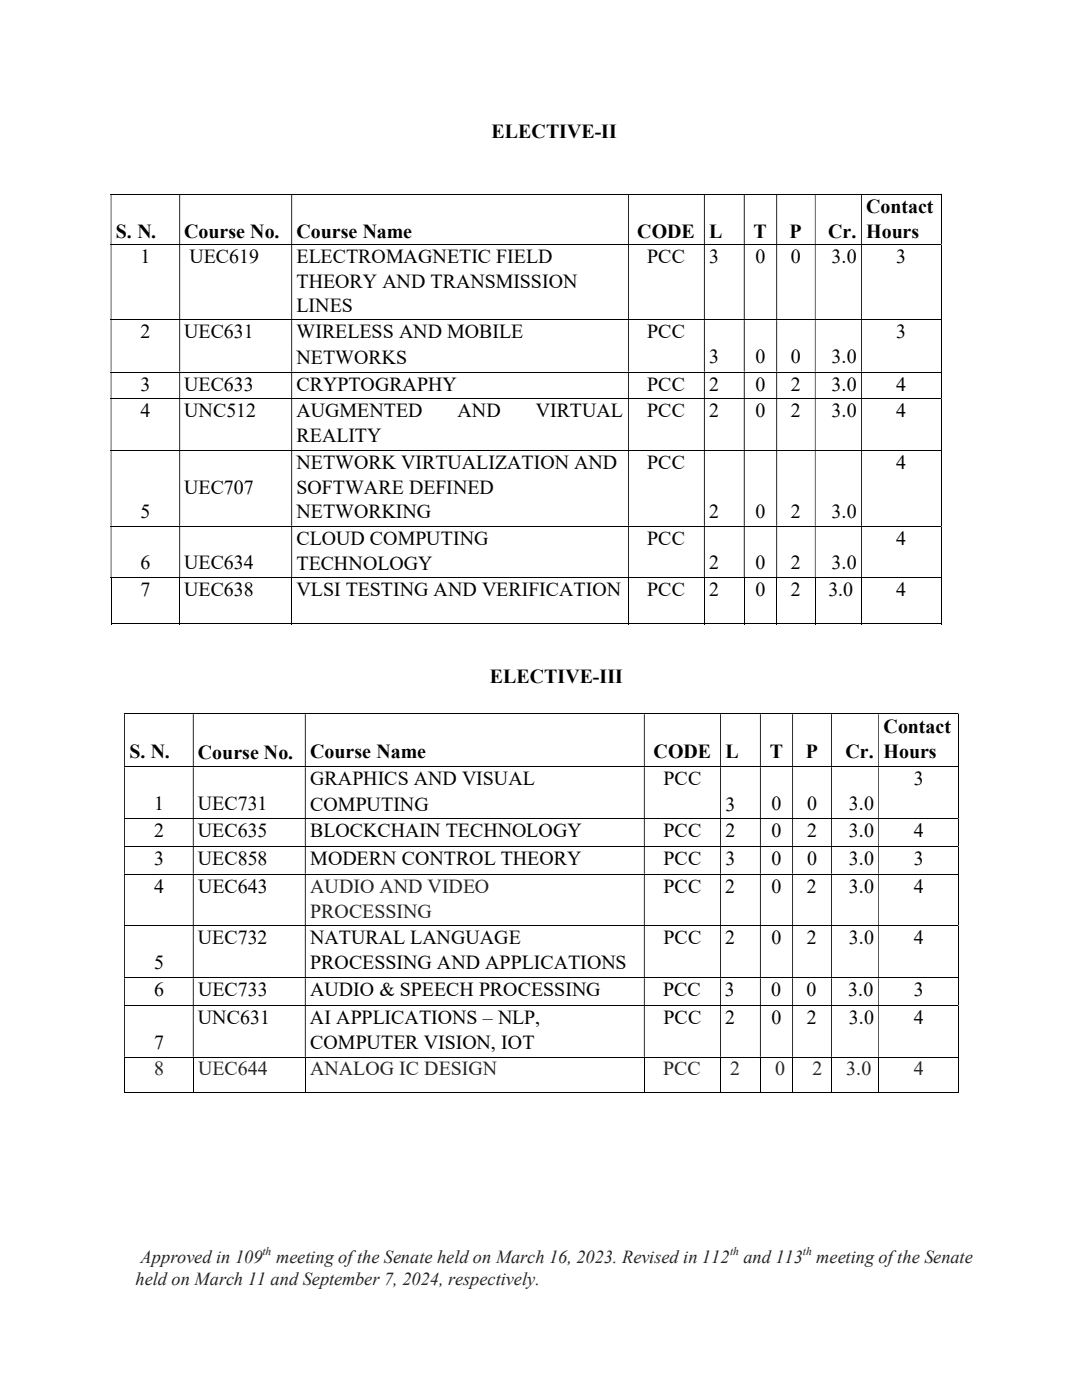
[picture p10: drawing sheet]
<svg xmlns="http://www.w3.org/2000/svg" width="216mm" height="279mm" viewBox="0 0 216 279" stroke-linecap="round" stroke-linejoin="round" font-family="sans-serif">
<defs><g id="words">
<g font-size="4">
<text x="98.1" y="27.6">ELECTIVE-II</text>
<text x="23.1" y="47.5">S. N.</text>
<text x="36.7" y="47.5">Course No.</text>
<text x="59.2" y="47.5">Course Name</text>
<text x="127.2" y="47.5">CODE</text>
<text x="141.5" y="47.5">L</text>
<text x="150.4" y="47.5">T</text>
<text x="157.6" y="47.5">P</text>
<text x="165.3" y="47.5">Cr.</text>
<text x="172.8" y="42.5">Contact</text>
<text x="172.8" y="47.5">Hours</text>
<text x="28" y="52.5">1</text>
<text x="37.8" y="52.5">UEC619</text>
<text x="59.2" y="52.5">ELECTROMAGNETIC FIELD</text>
<text x="129.2" y="52.5">PCC</text>
<text x="141.5" y="52.5">3</text>
<text x="150.7" y="52.5">0</text>
<text x="157.8" y="52.5">0</text>
<text x="165.9" y="52.5">3.0</text>
<text x="178.8" y="52.5">3</text>
<text x="59.2" y="57.4">THEORY AND TRANSMISSION</text>
<text x="59.2" y="62.4">LINES</text>
<text x="28" y="67.4">2</text>
<text x="36.7" y="67.4">UEC631</text>
<text x="59.2" y="67.4">WIRELESS AND MOBILE</text>
<text x="129.2" y="67.4">PCC</text>
<text x="178.8" y="67.4">3</text>
<text x="28" y="77.9">3</text>
<text x="36.7" y="77.9">UEC633</text>
<text x="59.2" y="72.6">NETWORKS</text>
<text x="59.2" y="77.9">CRYPTOGRAPHY</text>
<text x="129.2" y="77.9">PCC</text>
<text x="141.5" y="72.4">3</text>
<text x="141.5" y="77.9">2</text>
<text x="150.7" y="72.4">0</text>
<text x="150.7" y="77.9">0</text>
<text x="157.8" y="72.4">0</text>
<text x="157.8" y="77.9">2</text>
<text x="165.9" y="72.4">3.0</text>
<text x="165.9" y="77.9">3.0</text>
<text x="178.8" y="77.9">4</text>
<text x="28" y="83.2">4</text>
<text x="36.7" y="83.2">UNC512</text>
<text x="59.2" y="83.2">AUGMENTED</text>
<text x="91.3" y="83.2">AND</text>
<text x="106.9" y="83.2">VIRTUAL</text>
<text x="129.2" y="83.2">PCC</text>
<text x="141.5" y="83.2">2</text>
<text x="150.7" y="83.2">0</text>
<text x="157.8" y="83.2">2</text>
<text x="165.9" y="83.2">3.0</text>
<text x="178.8" y="83.2">4</text>
<text x="59.2" y="88.3">REALITY</text>
<text x="59.2" y="93.6">NETWORK VIRTUALIZATION AND</text>
<text x="129.2" y="93.6">PCC</text>
<text x="178.8" y="93.6">4</text>
<text x="36.7" y="98.5">UEC707</text>
<text x="59.2" y="98.5">SOFTWARE DEFINED</text>
<text x="28" y="103.5">5</text>
<text x="59.2" y="103.5">NETWORKING</text>
<text x="141.5" y="103.5">2</text>
<text x="150.7" y="103.5">0</text>
<text x="157.8" y="103.5">2</text>
<text x="165.9" y="103.5">3.0</text>
<text x="28" y="113.6">6</text>
<text x="36.7" y="113.6">UEC634</text>
<text x="59.2" y="108.7">CLOUD COMPUTING</text>
<text x="59.2" y="113.7">TECHNOLOGY</text>
<text x="129.2" y="108.7">PCC</text>
<text x="141.5" y="113.6">2</text>
<text x="150.7" y="113.6">0</text>
<text x="157.8" y="113.6">2</text>
<text x="165.9" y="113.6">3.0</text>
<text x="178.8" y="108.7">4</text>
<text x="28" y="119">7</text>
<text x="36.7" y="119">UEC638</text>
<text x="59.2" y="119">VLSI TESTING AND VERIFICATION</text>
<text x="129.2" y="119">PCC</text>
<text x="141.5" y="119">2</text>
<text x="150.7" y="119">0</text>
<text x="157.8" y="119">2</text>
<text x="165.3" y="119">3.0</text>
<text x="178.8" y="119">4</text>
<text x="97.7" y="136.2">ELECTIVE-III</text>
<text x="176.3" y="146.3">Contact</text>
<text x="25.8" y="151.2">S. N.</text>
<text x="39.5" y="151.5">Course No.</text>
<text x="61.9" y="151.2">Course Name</text>
<text x="130.4" y="151.2">CODE</text>
<text x="144.7" y="151.2">L</text>
<text x="153.6" y="151.2">T</text>
<text x="160.8" y="151.2">P</text>
<text x="168.7" y="151.2">Cr.</text>
<text x="176.3" y="151.2">Hours</text>
<text x="30.7" y="161.7">1</text>
<text x="39.5" y="161.7">UEC731</text>
<text x="61.9" y="156.7">GRAPHICS AND VISUAL</text>
<text x="61.9" y="161.8">COMPUTING</text>
<text x="132.4" y="156.7">PCC</text>
<text x="144.7" y="161.8">3</text>
<text x="154" y="161.7">0</text>
<text x="161" y="161.7">0</text>
<text x="169.4" y="161.7">3.0</text>
<text x="182.3" y="156.7">3</text>
<text x="30.7" y="167">2</text>
<text x="39.5" y="167">UEC635</text>
<text x="61.9" y="167">BLOCKCHAIN TECHNOLOGY</text>
<text x="132.4" y="167">PCC</text>
<text x="144.7" y="167">2</text>
<text x="154" y="167">0</text>
<text x="161" y="167">2</text>
<text x="169.4" y="167">3.0</text>
<text x="182.3" y="167">4</text>
<text x="30.7" y="172.6">3</text>
<text x="39.5" y="172.6">UEC858</text>
<text x="61.9" y="172.6">MODERN CONTROL THEORY</text>
<text x="132.4" y="172.6">PCC</text>
<text x="144.7" y="172.6">3</text>
<text x="154" y="172.6">0</text>
<text x="161" y="172.6">0</text>
<text x="169.4" y="172.6">3.0</text>
<text x="182.3" y="172.6">3</text>
<text x="30.7" y="178.1">4</text>
<text x="39.5" y="178.1">UEC643</text>
<text x="132.4" y="178.1">PCC</text>
<text x="144.7" y="178.1">2</text>
<text x="154" y="178.1">0</text>
<text x="161" y="178.1">2</text>
<text x="169.3" y="178.1">3.0</text>
<text x="182.3" y="178.1">4</text>
<text x="39.5" y="188.4">UEC732</text>
<text x="61.9" y="188.4">NATURAL LANGUAGE</text>
<text x="132.4" y="188.4">PCC</text>
<text x="144.7" y="188.4">2</text>
<text x="154" y="188.4">0</text>
<text x="161" y="188.4">2</text>
<text x="169.3" y="188.4">3.0</text>
<text x="182.3" y="188.4">4</text>
<text x="30.7" y="193.3">5</text>
<text x="61.9" y="193.4">PROCESSING AND APPLICATIONS</text>
<text x="30.7" y="198.8">6</text>
<text x="39.5" y="198.8">UEC733</text>
<text x="61.9" y="198.8">AUDIO &amp; SPEECH PROCESSING</text>
<text x="132.3" y="198.8">PCC</text>
<text x="144.6" y="198.8">3</text>
<text x="153.9" y="198.8">0</text>
<text x="160.9" y="198.8">0</text>
<text x="169.3" y="198.8">3.0</text>
<text x="182.3" y="198.8">3</text>
<text x="30.7" y="209.3">7</text>
<text x="39.5" y="204.3">UNC631</text>
<text x="61.9" y="204.3">AI APPLICATIONS – NLP,</text>
<text x="61.9" y="209.4">COMPUTER VISION, IOT</text>
<text x="132.4" y="204.3">PCC</text>
<text x="144.7" y="204.3">2</text>
<text x="154" y="204.3">0</text>
<text x="161" y="204.3">2</text>
<text x="169.3" y="204.3">3.0</text>
<text x="182.3" y="204.3">4</text>
</g>
<g font-size="4" fill="#222">
<text x="61.9" y="178.1">AUDIO AND VIDEO</text>
<text x="61.9" y="183.2">PROCESSING</text>
</g>
<g font-size="4" fill="#212529">
<text x="30.7" y="214.6">8</text>
<text x="39.5" y="214.6">UEC644</text>
<text x="61.9" y="214.6">ANALOG IC DESIGN</text>
<text x="132.3" y="214.6">PCC</text>
<text x="145.7" y="214.6">2</text>
<text x="154.7" y="214.6">0</text>
<text x="162.1" y="214.6">2</text>
<text x="168.9" y="214.6">3.0</text>
<text x="182.3" y="214.6">4</text>
</g>
<g font-size="3.7" fill="#222">
<text x="27.1" y="256.5">held on March 11 and September 7, 2024, respectively.</text>
<text x="28.1" y="252">Approved in 109</text>
<text x="55.1" y="252">meeting of the Senate held on March 16, 2023. Revised in 112</text>
<text x="148.3" y="252">and 113</text>
<text x="162.9" y="252">meeting of the Senate</text>
</g>
<g font-size="2.3" fill="#222">
<text x="52.4" y="250.5">th</text>
<text x="145.7" y="250.5">th</text>
<text x="160.2" y="250.5">th</text>
</g>
</g></defs>
<path d="M22.1 38.8h165.6M187.8 38.8v10" fill="none" stroke="#000" stroke-width=".2"/>
<path d="M187.7 38.7h.2v.1h-.2zM22.1 38.8h.1v10h-.1zM35.8 38.8h.1v10h-.1zM58.1 38.8h.2v10h-.2zM125.3 38.8h.2v10h-.2zM140.5 38.8h.1v10h-.1zM148.4 38.8h.2v10h-.2zM154.9 38.8h.2v10h-.2zM162.6 38.8h.1v10h-.1zM171.8 38.8h.2v10h-.2z" fill-rule="evenodd" fill="#000"/>
<g fill="#fff">
<path d="M22.2 48.9h13.5v14.8h-13.5z"/>
<path d="M24.1 48.9h9.8v5h-9.8z"/>
<path d="M35.9 48.9h22.2v14.8h-22.2z"/>
<path d="M37.7 48.9h18.6v4.9h-18.6z"/>
<path d="M58.3 48.9h67v14.8h-67z"/>
<path d="M60.1 48.9h63.3v4.9h-63.3z"/>
<path d="M60.1 53.8h63.3v5h-63.3z"/>
<path d="M60.1 58.8h63.3v4.9h-63.3z"/>
<path d="M125.4 48.9h15.1v14.8h-15.1z"/>
<path d="M127.3 48.9h11.3v5h-11.3z"/>
<path d="M140.6 48.9h7.8v14.8h-7.8z"/>
<path d="M142.5 48.9h4.1v5h-4.1z"/>
<path d="M148.6 48.9h6.3v14.8h-6.3z"/>
<path d="M150.4 48.9h2.6v5h-2.6z"/>
<path d="M155 48.9h7.6v14.8h-7.6z"/>
<path d="M156.8 48.9h3.9v5h-3.9z"/>
<path d="M162.7 48.9h9.1v14.8h-9.1z"/>
<path d="M164.6 48.9h5.4v5h-5.4z"/>
<path d="M172 48.9h15.7v14.8h-15.7z"/>
<path d="M173.8 48.9h12.1v5h-12.1z"/>
</g>
<path d="M22.1 48.8h165.6M187.8 48.9v14.8" fill="none" stroke="#000" stroke-width=".2"/>
<path d="M187.7 48.8h.2v.1h-.2zM22.1 48.9h.1v14.8h-.1zM35.8 48.9h.1v14.8h-.1zM58.1 48.9h.2v14.8h-.2zM125.3 48.9h.2v14.8h-.2zM140.5 48.9h.1v14.8h-.1zM148.4 48.9h.2v14.8h-.2zM154.9 48.9h.2v14.8h-.2zM162.6 48.9h.1v14.8h-.1zM171.8 48.9h.2v14.8h-.2z" fill-rule="evenodd" fill="#000"/>
<g fill="#fff">
<path d="M22.2 63.9h13.5v10.3h-13.5z"/>
<path d="M24.1 63.9h9.8v5h-9.8z"/>
<path d="M35.9 63.9h22.2v10.3h-22.2z"/>
<path d="M37.7 63.9h18.6v5h-18.6z"/>
<path d="M58.3 63.9h67v10.3h-67z"/>
<path d="M60.1 63.9h63.3v5.1h-63.3z"/>
<path d="M60.1 69h63.3v5.2h-63.3z"/>
<path d="M125.4 63.9h15.1v10.3h-15.1z"/>
<path d="M127.3 63.9h11.3v5h-11.3z"/>
<path d="M140.6 63.9h7.8v10.3h-7.8z"/>
<path d="M142.5 63.9h4.1v4.9h-4.1z"/>
<path d="M142.5 68.8h4.1v5.1h-4.1z"/>
<path d="M148.6 63.9h6.3v10.3h-6.3z"/>
<path d="M150.4 63.9h2.6v4.9h-2.6z"/>
<path d="M150.4 68.8h2.6v5.1h-2.6z"/>
<path d="M155 63.9h7.6v10.3h-7.6z"/>
<path d="M156.8 63.9h3.9v4.9h-3.9z"/>
<path d="M156.8 68.8h3.9v5.1h-3.9z"/>
<path d="M162.7 63.9h9.1v10.3h-9.1z"/>
<path d="M164.6 63.9h5.4v4.9h-5.4z"/>
<path d="M164.6 68.8h5.4v5.1h-5.4z"/>
<path d="M172 63.9h15.7v10.3h-15.7z"/>
<path d="M173.8 63.9h12.1v4.9h-12.1z"/>
</g>
<path d="M22.1 63.8h165.6M187.8 63.9v10.3" fill="none" stroke="#000" stroke-width=".2"/>
<path d="M187.7 63.7h.2v.2h-.2zM22.1 63.9h.1v10.3h-.1zM35.8 63.9h.1v10.3h-.1zM58.1 63.9h.2v10.3h-.2zM125.3 63.9h.2v10.3h-.2zM140.5 63.9h.1v10.3h-.1zM148.4 63.9h.2v10.3h-.2zM154.9 63.9h.2v10.3h-.2zM162.6 63.9h.1v10.3h-.1zM171.8 63.9h.2v10.3h-.2z" fill-rule="evenodd" fill="#000"/>
<g fill="#fff">
<path d="M22.2 74.3h13.5v5.2h-13.5z"/>
<path d="M24.1 74.3h9.8v5.1h-9.8z"/>
<path d="M35.9 74.3h22.2v5.2h-22.2z"/>
<path d="M37.7 74.3h18.6v5.1h-18.6z"/>
<path d="M58.3 74.3h67v5.2h-67z"/>
<path d="M60.1 74.3h63.3v5.1h-63.3z"/>
<path d="M125.4 74.3h15.1v5.2h-15.1z"/>
<path d="M127.3 74.3h11.3v5.1h-11.3z"/>
<path d="M140.6 74.3h7.8v5.2h-7.8z"/>
<path d="M142.5 74.3h4.1v5.1h-4.1z"/>
<path d="M148.6 74.3h6.3v5.2h-6.3z"/>
<path d="M150.4 74.3h2.6v5.1h-2.6z"/>
<path d="M155 74.3h7.6v5.2h-7.6z"/>
<path d="M156.8 74.3h3.9v5.1h-3.9z"/>
<path d="M162.7 74.3h9.1v5.2h-9.1z"/>
<path d="M164.6 74.3h5.4v5.1h-5.4z"/>
<path d="M172 74.3h15.7v5.2h-15.7z"/>
<path d="M173.8 74.3h12.1v5.1h-12.1z"/>
</g>
<path d="M22.1 74.3h165.6M187.8 74.3v5.2" fill="none" stroke="#000" stroke-width=".2"/>
<path d="M187.7 74.2h.2v.1h-.2zM22.1 74.3h.1v5.2h-.1zM35.8 74.3h.1v5.2h-.1zM58.1 74.3h.2v5.2h-.2zM125.3 74.3h.2v5.2h-.2zM140.5 74.3h.1v5.2h-.1zM148.4 74.3h.2v5.2h-.2zM154.9 74.3h.2v5.2h-.2zM162.6 74.3h.1v5.2h-.1zM171.8 74.3h.2v5.2h-.2z" fill-rule="evenodd" fill="#000"/>
<g fill="#fff">
<path d="M22.2 79.6h13.5v10.3h-13.5z"/>
<path d="M24.1 79.6h9.8v5.1h-9.8z"/>
<path d="M35.9 79.6h22.2v10.3h-22.2z"/>
<path d="M37.7 79.6h18.6v5.1h-18.6z"/>
<path d="M58.3 79.6h67v10.3h-67z"/>
<path d="M60.1 79.6h63.3v5.1h-63.3z"/>
<path d="M60.1 84.7h63.3v5.2h-63.3z"/>
<path d="M125.4 79.6h15.1v10.3h-15.1z"/>
<path d="M127.3 79.6h11.3v5.1h-11.3z"/>
<path d="M140.6 79.6h7.8v10.3h-7.8z"/>
<path d="M142.5 79.6h4.1v5.1h-4.1z"/>
<path d="M148.6 79.6h6.3v10.3h-6.3z"/>
<path d="M150.4 79.6h2.6v5.1h-2.6z"/>
<path d="M155 79.6h7.6v10.3h-7.6z"/>
<path d="M156.8 79.6h3.9v5.1h-3.9z"/>
<path d="M162.7 79.6h9.1v10.3h-9.1z"/>
<path d="M164.6 79.6h5.4v5.1h-5.4z"/>
<path d="M172 79.6h15.7v10.3h-15.7z"/>
<path d="M173.8 79.6h12.1v5.1h-12.1z"/>
</g>
<path d="M22.1 79.5h165.6M187.8 79.6v10.3" fill="none" stroke="#000" stroke-width=".2"/>
<path d="M187.7 79.5h.2v.1h-.2zM22.1 79.6h.1v10.3h-.1zM35.8 79.6h.1v10.3h-.1zM58.1 79.6h.2v10.3h-.2zM125.3 79.6h.2v10.3h-.2zM140.5 79.6h.1v10.3h-.1zM148.4 79.6h.2v10.3h-.2zM154.9 79.6h.2v10.3h-.2zM162.6 79.6h.1v10.3h-.1zM171.8 79.6h.2v10.3h-.2z" fill-rule="evenodd" fill="#000"/>
<g fill="#fff">
<path d="M22.2 90h13.5v14.9h-13.5z"/>
<path d="M24.1 90h9.8v5h-9.8z"/>
<path d="M24.1 95h9.8v4.9h-9.8z"/>
<path d="M24.1 99.9h9.8v5h-9.8z"/>
<path d="M35.9 90h22.2v14.9h-22.2z"/>
<path d="M37.7 90h18.6v5h-18.6z"/>
<path d="M37.7 95h18.6v5h-18.6z"/>
<path d="M58.3 90h67v14.9h-67z"/>
<path d="M60.1 90h63.3v5h-63.3z"/>
<path d="M60.1 95h63.3v4.9h-63.3z"/>
<path d="M60.1 99.9h63.3v5h-63.3z"/>
<path d="M125.4 90h15.1v14.9h-15.1z"/>
<path d="M127.3 90h11.3v5.1h-11.3z"/>
<path d="M140.6 90h7.8v14.9h-7.8z"/>
<path d="M142.5 90h4.1v5h-4.1z"/>
<path d="M142.5 95h4.1v4.9h-4.1z"/>
<path d="M142.5 99.9h4.1v5h-4.1z"/>
<path d="M148.6 90h6.3v14.9h-6.3z"/>
<path d="M150.4 90h2.6v5h-2.6z"/>
<path d="M150.4 95h2.6v4.9h-2.6z"/>
<path d="M150.4 99.9h2.6v5h-2.6z"/>
<path d="M155 90h7.6v14.9h-7.6z"/>
<path d="M156.8 90h3.9v5h-3.9z"/>
<path d="M156.8 95h3.9v4.9h-3.9z"/>
<path d="M156.8 99.9h3.9v5h-3.9z"/>
<path d="M162.7 90h9.1v14.9h-9.1z"/>
<path d="M164.6 90h5.4v5h-5.4z"/>
<path d="M164.6 95h5.4v4.9h-5.4z"/>
<path d="M164.6 99.9h5.4v5h-5.4z"/>
<path d="M172 90h15.7v14.9h-15.7z"/>
<path d="M173.8 90h12.1v5h-12.1z"/>
</g>
<path d="M22.1 89.9h165.6M187.8 90v14.9" fill="none" stroke="#000" stroke-width=".2"/>
<path d="M187.7 89.9h.2v.1h-.2zM22.1 90h.1v14.9h-.1zM35.8 90h.1v14.9h-.1zM58.1 90h.2v14.9h-.2zM125.3 90h.2v14.9h-.2zM140.5 90h.1v14.9h-.1zM148.4 90h.2v14.9h-.2zM154.9 90h.2v14.9h-.2zM162.6 90h.1v14.9h-.1zM171.8 90h.2v14.9h-.2z" fill-rule="evenodd" fill="#000"/>
<g fill="#fff">
<path d="M22.2 105.1h13.5v10.1h-13.5z"/>
<path d="M24.1 105.1h9.8v4.9h-9.8z"/>
<path d="M24.1 110h9.8v5.1h-9.8z"/>
<path d="M35.9 105.1h22.2v10.1h-22.2z"/>
<path d="M37.7 105.1h18.6v4.9h-18.6z"/>
<path d="M37.7 110h18.6v5.1h-18.6z"/>
<path d="M58.3 105.1h67v10.1h-67z"/>
<path d="M60.1 105.1h63.3v5.1h-63.3z"/>
<path d="M60.1 110.2h63.3v5h-63.3z"/>
<path d="M125.4 105.1h15.1v10.1h-15.1z"/>
<path d="M127.3 105.1h11.3v5h-11.3z"/>
<path d="M140.6 105.1h7.8v10.1h-7.8z"/>
<path d="M142.5 105.1h4.1v4.9h-4.1z"/>
<path d="M142.5 110h4.1v5.1h-4.1z"/>
<path d="M148.6 105.1h6.3v10.1h-6.3z"/>
<path d="M150.4 105.1h2.6v4.9h-2.6z"/>
<path d="M150.4 110h2.6v5.1h-2.6z"/>
<path d="M155 105.1h7.6v10.1h-7.6z"/>
<path d="M156.8 105.1h3.9v4.9h-3.9z"/>
<path d="M156.8 110h3.9v5.1h-3.9z"/>
<path d="M162.7 105.1h9.1v10.1h-9.1z"/>
<path d="M164.6 105.1h5.4v4.9h-5.4z"/>
<path d="M164.6 110h5.4v5.1h-5.4z"/>
<path d="M172 105.1h15.7v10.1h-15.7z"/>
<path d="M173.8 105.1h12.1v4.9h-12.1z"/>
</g>
<path d="M22.1 105h165.6M187.8 105.1v10.1" fill="none" stroke="#000" stroke-width=".2"/>
<path d="M187.7 104.9h.2v.2h-.2zM22.1 105.1h.1v10.1h-.1zM35.8 105.1h.1v10.1h-.1zM58.1 105.1h.2v10.1h-.2zM125.3 105.1h.2v10.1h-.2zM140.5 105.1h.1v10.1h-.1zM148.4 105.1h.2v10.1h-.2zM154.9 105.1h.2v10.1h-.2zM162.6 105.1h.1v10.1h-.1zM171.8 105.1h.2v10.1h-.2z" fill-rule="evenodd" fill="#000"/>
<g fill="#fff">
<path d="M22.2 115.4h13.5v9h-13.5z"/>
<path d="M24.1 115.4h9.8v5h-9.8z"/>
<path d="M35.9 115.4h22.2v9h-22.2z"/>
<path d="M37.7 115.4h18.6v5h-18.6z"/>
<path d="M58.3 115.4h67v9h-67z"/>
<path d="M60.1 115.4h63.3v5.1h-63.3z"/>
<path d="M125.4 115.4h15.1v9h-15.1z"/>
<path d="M127.3 115.4h11.3v5h-11.3z"/>
<path d="M140.6 115.4h7.8v9h-7.8z"/>
<path d="M142.5 115.4h4.1v5h-4.1z"/>
<path d="M148.6 115.4h6.3v9h-6.3z"/>
<path d="M150.4 115.4h2.6v5h-2.6z"/>
<path d="M155 115.4h7.6v9h-7.6z"/>
<path d="M156.8 115.4h3.9v5h-3.9z"/>
<path d="M162.7 115.4h9.1v9h-9.1z"/>
<path d="M164.6 115.4h5.4v5h-5.4z"/>
<path d="M172 115.4h15.7v9h-15.7z"/>
<path d="M173.8 115.4h12.1v5h-12.1z"/>
</g>
<g fill="none" stroke="#000" stroke-width=".2">
<path d="M22.1 115.3h165.6M22.2 115.4v9.2M35.9 115.4v9.2M58.2 115.4v9.2M125.4 115.4v9.2M140.5 115.4v9.2M148.5 115.4v9.2M155 115.4v9.2M162.7 115.4v9.2M171.9 115.4v9.2M187.8 115.4v9.2M22.1 124.5h13.7"/>
<path d="M35.9 124.5h22.2M58.3 124.5h67M125.5 124.5h15M140.6 124.5h7.8M148.6 124.5h6.3M155.1 124.5h7.5M162.7 124.5h9.1M172 124.5h15.7"/>
</g>
<path d="M187.7 115.2h.2v.2h-.2zM187.7 124.4h.2v.2h-.2z" fill="#000"/>
<g fill="#fff">
<path d="M24.9 142.6h13.6v10.4h-13.6z"/>
<path d="M26.8 142.6h9.9v4.9h-9.9z"/>
<path d="M26.8 147.5h9.9v4.9h-9.9z"/>
<path d="M38.7 142.6h22.2v10.4h-22.2z"/>
<path d="M40.5 142.6h18.6v5.1h-18.6z"/>
<path d="M40.5 147.7h18.6v5.3h-18.6z"/>
<path d="M61 142.6h67.5v10.4h-67.5z"/>
<path d="M62.9 142.6h63.8v4.9h-63.8z"/>
<path d="M62.9 147.5h63.8v4.9h-63.8z"/>
<path d="M128.7 142.6h15v10.4h-15z"/>
<path d="M130.5 142.6h11.4v4.9h-11.4z"/>
<path d="M130.5 147.5h11.4v4.9h-11.4z"/>
<path d="M143.8 142.6h7.8v10.4h-7.8z"/>
<path d="M145.7 142.6h4.1v4.9h-4.1z"/>
<path d="M145.7 147.5h4.1v4.9h-4.1z"/>
<path d="M151.8 142.6h6.3v10.4h-6.3z"/>
<path d="M153.6 142.6h2.7v4.9h-2.7z"/>
<path d="M153.6 147.5h2.7v4.9h-2.7z"/>
<path d="M158.2 142.6h7.6v10.4h-7.6z"/>
<path d="M160.1 142.6h3.9v4.9h-3.9z"/>
<path d="M160.1 147.5h3.9v4.9h-3.9z"/>
<path d="M166 142.6h9.3v10.4h-9.3z"/>
<path d="M167.8 142.6h5.6v4.9h-5.6z"/>
<path d="M167.8 147.5h5.6v4.9h-5.6z"/>
<path d="M175.4 142.6h15.8v10.4h-15.8z"/>
<path d="M177.3 142.6h12.1v4.9h-12.1z"/>
<path d="M177.3 147.5h12.1v4.9h-12.1z"/>
</g>
<path d="M24.8 142.5h166.4M191.2 142.5v10.5" fill="none" stroke="#000" stroke-width=".2"/>
<path d="M191.2 142.4h.1v.1h-.1zM24.8 142.5h.1v10.5h-.1zM38.5 142.5h.2v10.5h-.2zM60.8 142.5h.2v10.5h-.2zM128.5 142.5h.2v10.5h-.2zM143.7 142.5h.1v10.5h-.1zM151.6 142.5h.2v10.5h-.2zM158.1 142.5h.1v10.5h-.1zM165.8 142.5h.2v10.5h-.2zM175.3 142.5h.1v10.5h-.1z" fill-rule="evenodd" fill="#000"/>
<g fill="#fff">
<path d="M24.9 153.1h13.6v10.2h-13.6z"/>
<path d="M26.8 153.1h9.9v5h-9.9z"/>
<path d="M26.8 158.1h9.9v5h-9.9z"/>
<path d="M38.7 153.1h22.2v10.2h-22.2z"/>
<path d="M40.5 153.1h18.6v5h-18.6z"/>
<path d="M40.5 158.1h18.6v5h-18.6z"/>
<path d="M61 153.1h67.5v10.2h-67.5z"/>
<path d="M62.9 153.1h63.8v5.1h-63.8z"/>
<path d="M62.9 158.2h63.8v5.1h-63.8z"/>
<path d="M128.7 153.1h15v10.2h-15z"/>
<path d="M130.5 153.1h11.4v5.1h-11.4z"/>
<path d="M143.8 153.1h7.8v10.2h-7.8z"/>
<path d="M145.7 153.1h4.1v5.1h-4.1z"/>
<path d="M145.7 158.2h4.1v5h-4.1z"/>
<path d="M151.8 153.1h6.3v10.2h-6.3z"/>
<path d="M153.6 153.1h2.7v5h-2.7z"/>
<path d="M153.6 158.1h2.7v5h-2.7z"/>
<path d="M158.2 153.1h7.6v10.2h-7.6z"/>
<path d="M160.1 153.1h3.9v5h-3.9z"/>
<path d="M160.1 158.1h3.9v5h-3.9z"/>
<path d="M166 153.1h9.3v10.2h-9.3z"/>
<path d="M167.8 153.1h5.6v5h-5.6z"/>
<path d="M167.8 158.1h5.6v5h-5.6z"/>
<path d="M175.4 153.1h15.8v10.2h-15.8z"/>
<path d="M177.3 153.1h12.1v5h-12.1z"/>
</g>
<path d="M24.8 153h166.4M191.2 153.1v10.2" fill="none" stroke="#000" stroke-width=".2"/>
<path d="M191.2 153h.1v.1h-.1zM24.8 153.1h.1v10.2h-.1zM38.5 153.1h.2v10.2h-.2zM60.8 153.1h.2v10.2h-.2zM128.5 153.1h.2v10.2h-.2zM143.7 153.1h.1v10.2h-.1zM151.6 153.1h.2v10.2h-.2zM158.1 153.1h.1v10.2h-.1zM165.8 153.1h.2v10.2h-.2zM175.3 153.1h.1v10.2h-.1z" fill-rule="evenodd" fill="#000"/>
<g fill="#fff">
<path d="M24.9 163.4h13.6v5.4h-13.6z"/>
<path d="M26.8 163.4h9.9v5.1h-9.9z"/>
<path d="M38.7 163.4h22.2v5.4h-22.2z"/>
<path d="M40.5 163.4h18.6v5.1h-18.6z"/>
<path d="M61 163.4h67.5v5.4h-67.5z"/>
<path d="M62.9 163.4h63.8v5.1h-63.8z"/>
<path d="M128.7 163.4h15v5.4h-15z"/>
<path d="M130.5 163.4h11.4v5.1h-11.4z"/>
<path d="M143.8 163.4h7.8v5.4h-7.8z"/>
<path d="M145.7 163.4h4.1v5.1h-4.1z"/>
<path d="M151.8 163.4h6.3v5.4h-6.3z"/>
<path d="M153.6 163.4h2.7v5.1h-2.7z"/>
<path d="M158.2 163.4h7.6v5.4h-7.6z"/>
<path d="M160.1 163.4h3.9v5.1h-3.9z"/>
<path d="M166 163.4h9.3v5.4h-9.3z"/>
<path d="M167.8 163.4h5.6v5.1h-5.6z"/>
<path d="M175.4 163.4h15.8v5.4h-15.8z"/>
<path d="M177.3 163.4h12.1v5.1h-12.1z"/>
</g>
<path d="M24.8 163.4h166.4M191.2 163.4v5.4" fill="none" stroke="#000" stroke-width=".2"/>
<path d="M191.2 163.3h.1v.1h-.1zM24.8 163.4h.1v5.4h-.1zM38.5 163.4h.2v5.4h-.2zM60.8 163.4h.2v5.4h-.2zM128.5 163.4h.2v5.4h-.2zM143.7 163.4h.1v5.4h-.1zM151.6 163.4h.2v5.4h-.2zM158.1 163.4h.1v5.4h-.1zM165.8 163.4h.2v5.4h-.2zM175.3 163.4h.1v5.4h-.1z" fill-rule="evenodd" fill="#000"/>
<g fill="#fff">
<path d="M24.9 169h13.6v5.4h-13.6z"/>
<path d="M26.8 169h9.9v5.1h-9.9z"/>
<path d="M38.7 169h22.2v5.4h-22.2z"/>
<path d="M40.5 169h18.6v5.1h-18.6z"/>
<path d="M61 169h67.5v5.4h-67.5z"/>
<path d="M62.9 169h63.8v5.1h-63.8z"/>
<path d="M128.7 169h15v5.4h-15z"/>
<path d="M130.5 169h11.4v5.1h-11.4z"/>
<path d="M143.8 169h7.8v5.4h-7.8z"/>
<path d="M145.7 169h4.1v5.1h-4.1z"/>
<path d="M151.8 169h6.3v5.4h-6.3z"/>
<path d="M153.6 169h2.7v5.1h-2.7z"/>
<path d="M158.2 169h7.6v5.4h-7.6z"/>
<path d="M160.1 169h3.9v5.1h-3.9z"/>
<path d="M166 169h9.3v5.4h-9.3z"/>
<path d="M167.8 169h5.6v5.1h-5.6z"/>
<path d="M175.4 169h15.8v5.4h-15.8z"/>
<path d="M177.3 169h12.1v5.1h-12.1z"/>
</g>
<g fill="none" stroke="#000" stroke-width=".2">
<path d="M24.8 168.9h166.4M24.8 174.5h166.4M191.2 169v5.4M191.2 174.5v10.2M24.8 184.7h166.4M24.8 195.2h166.4M191.2 184.8v10.3M191.2 195.2v5.4M24.8 200.7h166.4M24.8 211h166.4M24.8 218.1h13.7M24.8 211.1v7.1"/>
<path d="M38.6 211.1v7.1M38.7 218.1h22.1M60.9 211.1v7.1M61 218.1h67.5M128.6 211.1v7.1M128.7 218.1h15M143.8 211.1v7.1M143.8 218.1h7.8M151.7 211.1v7.1M151.8 218.1h6.3M158.2 211.1v7.1M158.2 218.1h7.6"/>
<path d="M165.9 211.1v7.1M166 218.1h9.3M175.3 211.1v7.1M175.4 218.1h15.8M191.2 200.7v10.2M191.2 211.1v7.1"/>
</g>
<g fill="#000">
<path d="M191.2 168.8h.1v.2h-.1zM24.8 169h.1v5.4h-.1zM38.5 169h.2v5.4h-.2zM60.8 169h.2v5.4h-.2zM128.5 169h.2v5.4h-.2zM143.7 169h.1v5.4h-.1zM151.6 169h.2v5.4h-.2zM158.1 169h.1v5.4h-.1zM165.8 169h.2v5.4h-.2zM175.3 169h.1v5.4h-.1z" fill-rule="evenodd"/>
<path d="M191.2 174.4h.1v.1h-.1zM24.8 174.5h.1v10.2h-.1zM38.5 174.5h.2v10.2h-.2zM60.8 174.5h.2v10.2h-.2zM128.5 174.5h.2v10.2h-.2zM143.7 174.5h.1v10.2h-.1zM151.6 174.5h.2v10.2h-.2zM158.1 174.5h.1v10.2h-.1zM165.8 174.5h.2v10.2h-.2zM175.3 174.5h.1v10.2h-.1z" fill-rule="evenodd"/>
<path d="M191.2 184.7l.1 .1zM24.8 184.8h.1v10.3h-.1zM38.5 184.8h.2v10.3h-.2zM60.8 184.8h.2v10.3h-.2zM128.5 184.8h.2v10.3h-.2zM143.7 184.8h.1v10.3h-.1zM151.6 184.8h.2v10.3h-.2zM158.1 184.8h.1v10.3h-.1zM165.8 184.8h.2v10.3h-.2zM175.3 184.8h.1v10.3h-.1z" fill-rule="evenodd"/>
<path d="M191.2 195.1h.1v.1h-.1zM24.8 195.2h.1v5.4h-.1zM38.5 195.2h.2v5.4h-.2zM60.8 195.2h.2v5.4h-.2zM128.5 195.2h.2v5.4h-.2zM143.7 195.2h.1v5.4h-.1zM151.6 195.2h.2v5.4h-.2zM158.1 195.2h.1v5.4h-.1zM165.8 195.2h.2v5.4h-.2zM175.3 195.2h.1v5.4h-.1z" fill-rule="evenodd"/>
<path d="M191.2 200.6l.1 .1zM24.8 200.7h.1v10.2h-.1zM38.5 200.7h.2v10.2h-.2zM60.8 200.7h.2v10.2h-.2zM128.5 200.7h.2v10.2h-.2zM143.7 200.7h.1v10.2h-.1zM151.6 200.7h.2v10.2h-.2zM158.1 200.7h.1v10.2h-.1zM165.8 200.7h.2v10.2h-.2zM175.3 200.7h.1v10.2h-.1z" fill-rule="evenodd"/>
</g>
<path d="M191.2 210.9h.1v.2h-.1zM191.2 218h.1v.2h-.1z" fill="#000"/>
<use href="#words"/>
</svg>
